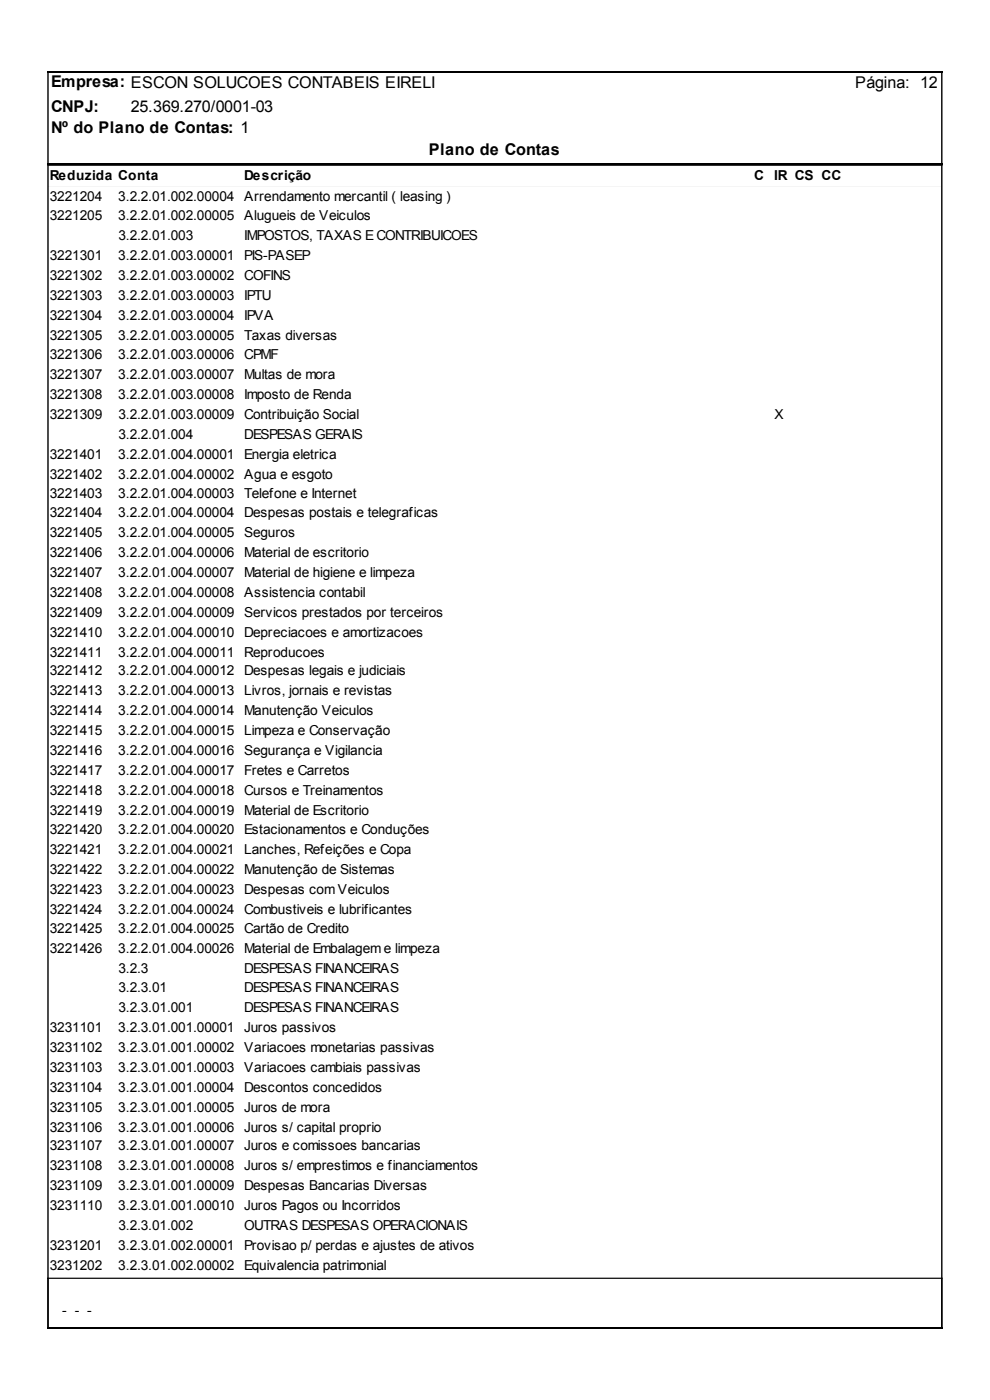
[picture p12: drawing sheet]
<svg xmlns="http://www.w3.org/2000/svg" width="210mm" height="297mm" viewBox="0 0 210 297" stroke-linecap="round" stroke-linejoin="round" font-family="sans-serif">
<defs><g id="words">
<g font-size="3.4">
<text x="10.8" y="18.5">Empresa:</text>
<text x="10.8" y="23.8">CNPJ:</text>
<text x="27.8" y="18.7">ESCON SOLUCOES CONTABEIS EIRELI</text>
<text x="27.8" y="23.7">25.369.270/0001-03</text>
<text x="181.4" y="18.7">Página: 12</text>
<text x="10.8" y="28.3">Nº do Plano de Contas:</text>
<text x="51.1" y="28.2">1</text>
<text x="91" y="32.8">Plano de Contas</text>
</g>
<g font-size="2.9">
<text x="10.6" y="38.1">Reduzida Conta</text>
<text x="51.8" y="38.1">Descrição</text>
<text x="160" y="38.1">C</text>
<text x="164.2" y="38.1">IR CS CC</text>
<text x="10.6" y="42.5">3221204</text>
<text x="10.6" y="46.8">3221205</text>
<text x="25.1" y="42.5">3.2.2.01.002.00004</text>
<text x="25.1" y="46.8">3.2.2.01.002.00005</text>
<text x="51.8" y="42.5">Arrendamento mercantil ( leasing )</text>
<text x="51.8" y="46.8">Alugueis de Veiculos</text>
<text x="25.1" y="51">3.2.2.01.003</text>
<text x="51.8" y="51">IMPOSTOS, TAXAS E CONTRIBUICOES</text>
<text x="10.6" y="55.2">3221301</text>
<text x="10.6" y="59.5">3221302</text>
<text x="25.1" y="55.2">3.2.2.01.003.00001</text>
<text x="25.1" y="59.5">3.2.2.01.003.00002</text>
<text x="51.8" y="55.2">PIS-PASEP</text>
<text x="51.8" y="59.5">COFINS</text>
<text x="10.6" y="63.7">3221303</text>
<text x="25.1" y="63.7">3.2.2.01.003.00003</text>
<text x="51.8" y="63.7">IPTU</text>
<text x="10.6" y="67.9">3221304</text>
<text x="25.1" y="67.9">3.2.2.01.003.00004</text>
<text x="51.8" y="67.9">IPVA</text>
<text x="10.6" y="72.2">3221305</text>
<text x="10.6" y="76.2">3221306</text>
<text x="25.1" y="72.2">3.2.2.01.003.00005</text>
<text x="25.1" y="76.2">3.2.2.01.003.00006</text>
<text x="51.8" y="72.2">Taxas diversas</text>
<text x="51.8" y="76.2">CPMF</text>
<text x="10.6" y="80.4">3221307</text>
<text x="25.1" y="80.4">3.2.2.01.003.00007</text>
<text x="51.8" y="80.4">Multas de mora</text>
<text x="10.6" y="84.6">3221308</text>
<text x="10.6" y="88.8">3221309</text>
<text x="25.1" y="84.6">3.2.2.01.003.00008</text>
<text x="25.1" y="88.8">3.2.2.01.003.00009</text>
<text x="51.8" y="84.6">Imposto de Renda</text>
<text x="51.8" y="88.8">Contribuição Social</text>
<text x="164.3" y="88.8">X</text>
<text x="25.1" y="93">3.2.2.01.004</text>
<text x="51.8" y="93">DESPESAS GERAIS</text>
<text x="10.6" y="97.3">3221401</text>
<text x="10.6" y="101.5">3221402</text>
<text x="25.1" y="97.3">3.2.2.01.004.00001</text>
<text x="25.1" y="101.5">3.2.2.01.004.00002</text>
<text x="51.8" y="97.3">Energia eletrica</text>
<text x="51.8" y="101.5">Agua e esgoto</text>
<text x="10.6" y="105.7">3221403</text>
<text x="25.1" y="105.7">3.2.2.01.004.00003</text>
<text x="51.8" y="105.7">Telefone e Internet</text>
<text x="10.6" y="109.7">3221404</text>
<text x="10.6" y="114">3221405</text>
<text x="25.1" y="109.7">3.2.2.01.004.00004</text>
<text x="25.1" y="114">3.2.2.01.004.00005</text>
<text x="51.8" y="109.7">Despesas postais e telegraficas</text>
<text x="51.8" y="114">Seguros</text>
<text x="10.6" y="118.2">3221406</text>
<text x="25.1" y="118.2">3.2.2.01.004.00006</text>
<text x="51.8" y="118.2">Material de escritorio</text>
<text x="10.6" y="122.4">3221407</text>
<text x="25.1" y="122.4">3.2.2.01.004.00007</text>
<text x="51.8" y="122.4">Material de higiene e limpeza</text>
<text x="10.6" y="126.7">3221408</text>
<text x="10.6" y="130.9">3221409</text>
<text x="25.1" y="126.7">3.2.2.01.004.00008</text>
<text x="25.1" y="130.9">3.2.2.01.004.00009</text>
<text x="51.8" y="126.7">Assistencia contabil</text>
<text x="51.8" y="130.9">Servicos prestados por terceiros</text>
<text x="10.6" y="135.1">3221410</text>
<text x="25.1" y="135.1">3.2.2.01.004.00010</text>
<text x="51.8" y="135.1">Depreciacoes e amortizacoes</text>
<text x="10.6" y="139.4">3221411</text>
<text x="10.6" y="143.3">3221412</text>
<text x="25.1" y="139.4">3.2.2.01.004.00011</text>
<text x="25.1" y="143.3">3.2.2.01.004.00012</text>
<text x="51.8" y="139.4">Reproducoes</text>
<text x="51.8" y="143.3">Despesas legais e judiciais</text>
<text x="10.6" y="147.5">3221413</text>
<text x="25.1" y="147.5">3.2.2.01.004.00013</text>
<text x="51.8" y="147.5">Livros, jornais e revistas</text>
<text x="10.6" y="151.8">3221414</text>
<text x="10.6" y="156">3221415</text>
<text x="25.1" y="151.8">3.2.2.01.004.00014</text>
<text x="25.1" y="156">3.2.2.01.004.00015</text>
<text x="51.8" y="151.8">Manutenção Veiculos</text>
<text x="51.8" y="156">Limpeza e Conservação</text>
<text x="10.6" y="160.2">3221416</text>
<text x="25.1" y="160.2">3.2.2.01.004.00016</text>
<text x="51.8" y="160.2">Segurança e Vigilancia</text>
<text x="10.6" y="164.5">3221417</text>
<text x="25.1" y="164.5">3.2.2.01.004.00017</text>
<text x="51.8" y="164.5">Fretes e Carretos</text>
<text x="10.6" y="168.7">3221418</text>
<text x="10.6" y="172.9">3221419</text>
<text x="25.1" y="168.7">3.2.2.01.004.00018</text>
<text x="25.1" y="172.9">3.2.2.01.004.00019</text>
<text x="51.8" y="168.7">Cursos e Treinamentos</text>
<text x="51.8" y="172.9">Material de Escritorio</text>
<text x="10.6" y="176.9">3221420</text>
<text x="25.1" y="176.9">3.2.2.01.004.00020</text>
<text x="51.8" y="176.9">Estacionamentos e Conduções</text>
<text x="10.6" y="181.1">3221421</text>
<text x="10.6" y="185.4">3221422</text>
<text x="25.1" y="181.1">3.2.2.01.004.00021</text>
<text x="25.1" y="185.4">3.2.2.01.004.00022</text>
<text x="51.8" y="181.1">Lanches, Refeições e Copa</text>
<text x="51.8" y="185.4">Manutenção de Sistemas</text>
<text x="10.6" y="189.6">3221423</text>
<text x="25.1" y="189.6">3.2.2.01.004.00023</text>
<text x="51.8" y="189.6">Despesas com Veiculos</text>
<text x="10.6" y="193.8">3221424</text>
<text x="25.1" y="193.8">3.2.2.01.004.00024</text>
<text x="51.8" y="193.8">Combustiveis e lubrificantes</text>
<text x="10.6" y="198">3221425</text>
<text x="10.6" y="202.3">3221426</text>
<text x="25.1" y="198">3.2.2.01.004.00025</text>
<text x="25.1" y="202.3">3.2.2.01.004.00026</text>
<text x="51.8" y="198">Cartão de Credito</text>
<text x="51.8" y="202.3">Material de Embalagem e limpeza</text>
<text x="25.1" y="206.5">3.2.3</text>
<text x="51.8" y="206.5">DESPESAS FINANCEIRAS</text>
<text x="25.1" y="210.5">3.2.3.01</text>
<text x="25.1" y="214.7">3.2.3.01.001</text>
<text x="51.8" y="210.5">DESPESAS FINANCEIRAS</text>
<text x="51.8" y="214.7">DESPESAS FINANCEIRAS</text>
<text x="10.6" y="218.9">3231101</text>
<text x="25.1" y="218.9">3.2.3.01.001.00001</text>
<text x="51.8" y="218.9">Juros passivos</text>
<text x="10.6" y="223.2">3231102</text>
<text x="10.6" y="227.4">3231103</text>
<text x="25.1" y="223.2">3.2.3.01.001.00002</text>
<text x="25.1" y="227.4">3.2.3.01.001.00003</text>
<text x="51.8" y="223.2">Variacoes monetarias passivas</text>
<text x="51.8" y="227.4">Variacoes cambiais passivas</text>
<text x="10.6" y="231.6">3231104</text>
<text x="25.1" y="231.6">3.2.3.01.001.00004</text>
<text x="51.8" y="231.6">Descontos concedidos</text>
<text x="10.6" y="235.9">3231105</text>
<text x="25.1" y="235.9">3.2.3.01.001.00005</text>
<text x="51.8" y="235.9">Juros de mora</text>
<text x="10.6" y="240.1">3231106</text>
<text x="10.6" y="244.1">3231107</text>
<text x="25.1" y="240.1">3.2.3.01.001.00006</text>
<text x="25.1" y="244.1">3.2.3.01.001.00007</text>
<text x="51.8" y="240.1">Juros s/ capital proprio</text>
<text x="51.8" y="244.1">Juros e comissoes bancarias</text>
<text x="10.6" y="248.3">3231108</text>
<text x="25.1" y="248.3">3.2.3.01.001.00008</text>
<text x="51.8" y="248.3">Juros s/ emprestimos e financiamentos</text>
<text x="10.6" y="252.5">3231109</text>
<text x="10.6" y="256.8">3231110</text>
<text x="25.1" y="252.5">3.2.3.01.001.00009</text>
<text x="25.1" y="256.8">3.2.3.01.001.00010</text>
<text x="51.8" y="252.5">Despesas Bancarias Diversas</text>
<text x="51.8" y="256.8">Juros Pagos ou Incorridos</text>
<text x="25.1" y="261">3.2.3.01.002</text>
<text x="51.8" y="261">OUTRAS DESPESAS OPERACIONAIS</text>
<text x="10.6" y="265.2">3231201</text>
<text x="10.6" y="269.5">3231202</text>
<text x="25.1" y="265.2">3.2.3.01.002.00001</text>
<text x="25.1" y="269.5">3.2.3.01.002.00002</text>
<text x="51.8" y="265.2">Provisao p/ perdas e ajustes de ativos</text>
<text x="51.8" y="269.5">Equivalencia patrimonial</text>
<text x="13.2" y="279">- - -</text>
</g>
</g></defs>
<path d="M10 15.2h189.9" fill="none" stroke="#000" stroke-width=".25"/>
<path d="M10 34.6h189.9v5.3h-189.9z" fill-rule="evenodd" fill="#fff"/>
<path d="M10 34.9h189.9v.3h-189.9zM10 39.7h189.9v.2h-189.9z" fill-rule="evenodd" fill="#000"/>
<g fill="#fff">
<path d="M10 39.7h189.9v4.2h-189.9z"/>
<path d="M10 43.9h189.9v4.2h-189.9z"/>
<path d="M10 48.1h189.9v4.3h-189.9z"/>
<path d="M10 52.4h189.9v4.2h-189.9z"/>
<path d="M10 56.6h189.9v4.2h-189.9z"/>
<path d="M10 60.8h189.9v4.3h-189.9z"/>
<path d="M10 65.1h189.9v4.2h-189.9z"/>
<path d="M10 69.3h189.9v4.2h-189.9z"/>
<path d="M10 73.2h189.9v4.3h-189.9z"/>
<path d="M10 77.5h189.9v4.2h-189.9z"/>
<path d="M10 81.7h189.9v4.2h-189.9z"/>
<path d="M10 85.9h189.9v4.3h-189.9z"/>
<path d="M10 90.2h189.9v4.2h-189.9z"/>
<path d="M10 94.4h189.9v4.2h-189.9z"/>
<path d="M10 98.6h189.9v4.3h-189.9z"/>
<path d="M10 102.9h189.9v4.2h-189.9z"/>
<path d="M10 106.8h189.9v4.3h-189.9z"/>
<path d="M10 111.1h189.9v4.2h-189.9z"/>
<path d="M10 115.3h189.9v4.2h-189.9z"/>
<path d="M10 119.5h189.9v4.2h-189.9z"/>
<path d="M10 123.7h189.9v4.3h-189.9z"/>
<path d="M10 128h189.9v4.2h-189.9z"/>
<path d="M10 132.2h189.9v4.2h-189.9z"/>
<path d="M10 136.4h189.9v4.3h-189.9z"/>
<path d="M10 140.4h189.9v4.3h-189.9z"/>
<path d="M10 144.7h189.9v4.2h-189.9z"/>
<path d="M10 148.9h189.9v4.2h-189.9z"/>
<path d="M10 153.1h189.9v4.3h-189.9z"/>
<path d="M10 157.4h189.9v4.2h-189.9z"/>
<path d="M10 161.6h189.9v4.2h-189.9z"/>
<path d="M10 165.8h189.9v4.3h-189.9z"/>
<path d="M10 170.1h189.9v4.2h-189.9z"/>
<path d="M10 174h189.9v4.2h-189.9z"/>
<path d="M10 178.2h189.9v4.3h-189.9z"/>
<path d="M10 182.5h189.9v4.2h-189.9z"/>
<path d="M10 186.7h189.9v4.2h-189.9z"/>
<path d="M10 190.9h189.9v4.3h-189.9z"/>
<path d="M10 195.2h189.9v4.2h-189.9z"/>
<path d="M10 199.4h189.9v4.2h-189.9z"/>
<path d="M10 203.6h189.9v4.3h-189.9z"/>
<path d="M10 207.6h189.9v4.2h-189.9z"/>
<path d="M10 211.8h189.9v4.3h-189.9z"/>
<path d="M10 216.1h189.9v4.2h-189.9z"/>
<path d="M10 220.3h189.9v4.2h-189.9z"/>
<path d="M10 224.5h189.9v4.2h-189.9z"/>
<path d="M10 228.7h189.9v4.3h-189.9z"/>
<path d="M10 233h189.9v4.2h-189.9z"/>
<path d="M10 237.2h189.9v4.2h-189.9z"/>
<path d="M10 241.2h189.9v4.2h-189.9z"/>
<path d="M10 245.4h189.9v4.2h-189.9z"/>
<path d="M10 249.6h189.9v4.3h-189.9z"/>
<path d="M10 253.9h189.9v4.2h-189.9z"/>
<path d="M10 258.1h189.9v4.2h-189.9z"/>
<path d="M10 262.3h189.9v4.3h-189.9z"/>
<path d="M10 266.6h189.9v4.2h-189.9z"/>
<path d="M10 271.1h189.9v10.5h-189.9z"/>
<path d="M10.8 271.3h.3v4.8h-.3z"/>
</g>
<g fill="#000">
<path d="M10 15.1h.3v266.8h-.3zM199.6 15.1h.3v266.8h-.3z" fill-rule="evenodd"/>
<path d="M10 271.1h189.9v.2h-189.9zM10 281.6h189.9v.3h-189.9z" fill-rule="evenodd"/>
<path d="M10 271.1h.3v10.8h-.3zM199.6 271.1h.3v10.8h-.3zM10 15.1h189.9v.2h-189.9z" fill-rule="evenodd"/>
</g>
<path d="M10 281.8h189.9" fill="none" stroke="#000" stroke-width=".25"/>
<use href="#words"/>
</svg>
